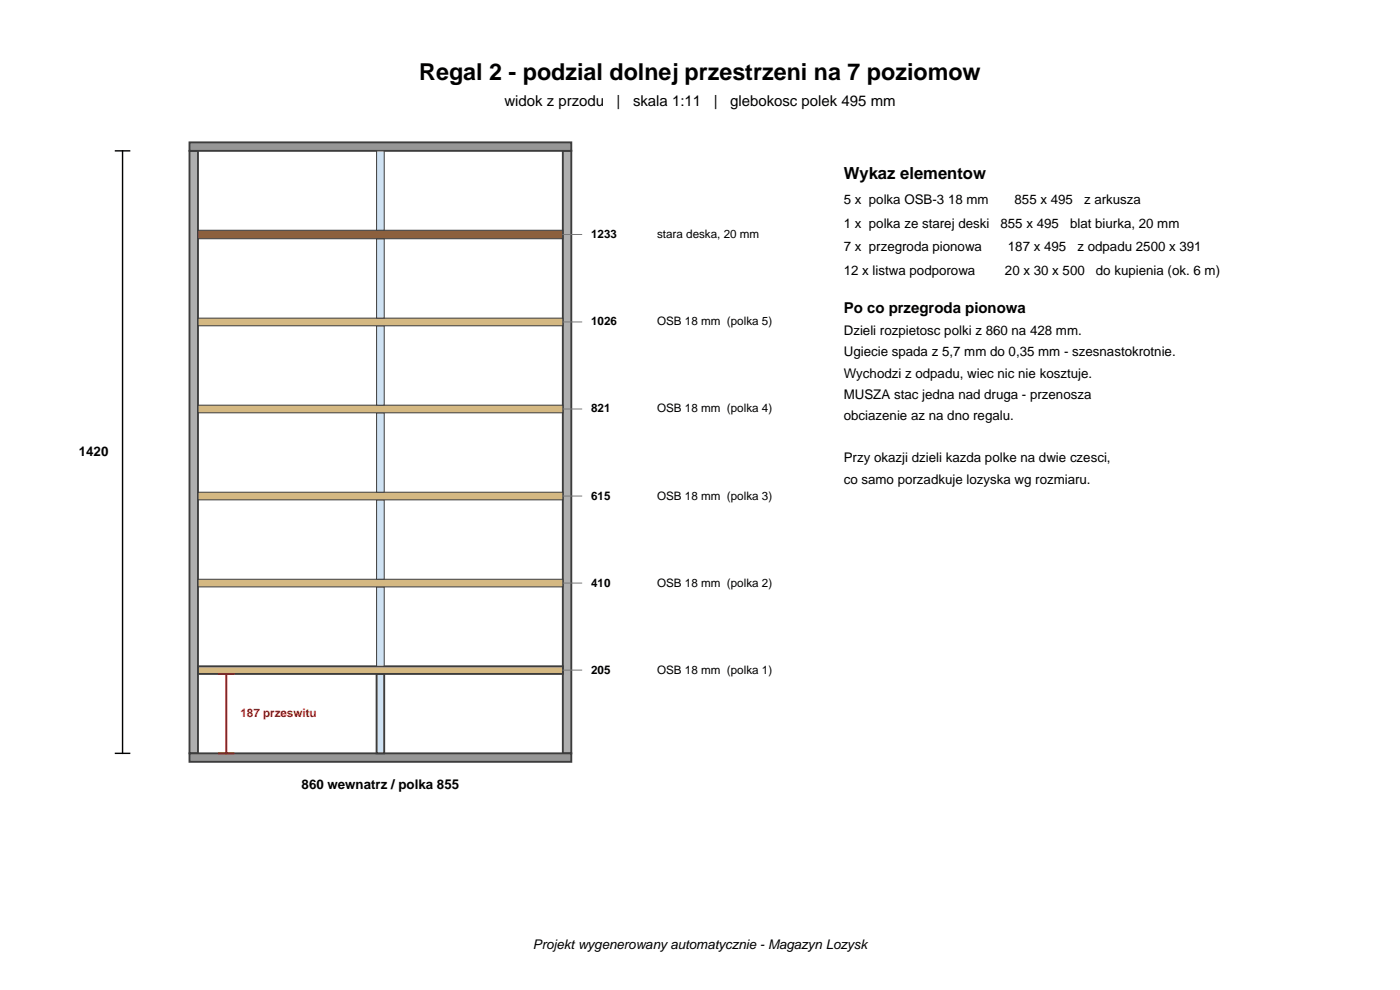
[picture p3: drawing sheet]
<svg xmlns="http://www.w3.org/2000/svg" width="297mm" height="210mm" viewBox="0 0 297 210" stroke-linecap="round" stroke-linejoin="round" font-family="sans-serif">
<defs><g id="words">
<text font-size="4.9" x="88.9" y="17">Regal 2 - podzial dolnej przestrzeni na 7 poziomow</text>
<text font-size="3.5" x="179" y="38.1">Wykaz elementow</text>
<g font-size="3.2">
<text x="107" y="22.5">widok z przodu</text>
<text x="130.8" y="22.5">|</text>
<text x="134.3" y="22.5">skala 1:11</text>
<text x="151.4" y="22.5">|</text>
<text x="154.9" y="22.5">glebokosc polek 495 mm</text>
<text x="179" y="66.5">Po co przegroda pionowa</text>
</g>
<g font-size="2.8">
<text x="179" y="43.3">5 x polka OSB-3 18 mm</text>
<text x="215.2" y="43.3">855 x 495</text>
<text x="230" y="43.3">z arkusza</text>
<text x="179" y="48.3">1 x polka ze starej deski</text>
<text x="179" y="53.3">7 x przegroda pionowa</text>
<text x="212.3" y="48.3">855 x 495</text>
<text x="213.8" y="53.3">187 x 495</text>
<text x="227" y="48.3">blat biurka, 20 mm</text>
<text x="228.6" y="53.3">z odpadu 2500 x 391</text>
<text x="179" y="58.3">12 x listwa podporowa</text>
<text x="213.2" y="58.3">20 x 30 x 500</text>
<text x="232.5" y="58.3">do kupienia (ok. 6 m)</text>
<text x="179" y="71.1">Dzieli rozpietosc polki z 860 na 428 mm.</text>
<text x="179" y="75.6">Ugiecie spada z 5,7 mm do 0,35 mm - szesnastokrotnie.</text>
<text x="179" y="80.1">Wychodzi z odpadu, wiec nic nie kosztuje.</text>
<text x="179" y="84.6">MUSZA stac jedna nad druga - przenosza</text>
<text x="179" y="89.1">obciazenie az na dno regalu.</text>
<text x="16.7" y="96.7">1420</text>
<text x="179" y="98.1">Przy okazji dzieli kazda polke na dwie czesci,</text>
<text x="179" y="102.6">co samo porzadkuje lozyska wg rozmiaru.</text>
<text x="64" y="167.3">860 wewnatrz / polka 855</text>
<text x="113.1" y="201.3">Projekt wygenerowany automatycznie - Magazyn Lozysk</text>
</g>
<g font-size="2.5">
<text x="125.4" y="50.5">1233</text>
<text x="139.4" y="50.5">stara deska, 20 mm</text>
<text x="125.4" y="69">1026</text>
<text x="139.4" y="69">OSB 18 mm (polka 5)</text>
<text x="125.4" y="87.5">821</text>
<text x="139.4" y="87.5">OSB 18 mm (polka 4)</text>
<text x="125.4" y="106">615</text>
<text x="139.4" y="106">OSB 18 mm (polka 3)</text>
<text x="125.4" y="124.4">410</text>
<text x="139.4" y="124.4">OSB 18 mm (polka 2)</text>
<text x="125.4" y="142.9">205</text>
<text x="139.4" y="142.9">OSB 18 mm (polka 1)</text>
</g>
<text font-size="2.5" fill="#c80000" x="51" y="152.1">187 przeswitu</text>
</g></defs>
<g fill="#afafaf" stroke="#3c3c3c" stroke-width=".4">
<path d="M40.2 32h1.8v127.8h-1.8z"/>
<path d="M119.4 32h1.8v127.8h-1.8z"/>
</g>
<g fill="#969696" stroke="#3c3c3c" stroke-width=".4">
<path d="M40.2 159.8h81v1.8h-81z"/>
<path d="M40.2 30.2h81v1.8h-81z"/>
</g>
<path d="M79.9 143h1.6v16.8h-1.6z" fill="#cfe2f3" stroke="#3c3c3c" stroke-width=".4"/>
<path d="M42 141.3h77.4v1.7h-77.4z" fill="#d4b882" stroke="#3c3c3c" stroke-width=".4"/>
<path d="M119.4 142.1h4" fill="none" stroke="#787878" stroke-width=".21"/>
<path d="M79.9 124.5h1.6v16.8h-1.6z" fill="#cfe2f3" stroke="#3c3c3c" stroke-width=".21"/>
<path d="M42 122.9h77.4v1.6h-77.4z" fill="#d4b882" stroke="#3c3c3c" stroke-width=".21"/>
<path d="M119.4 123.7h4" fill="none" stroke="#787878" stroke-width=".21"/>
<path d="M79.9 106h1.6v16.9h-1.6z" fill="#cfe2f3" stroke="#3c3c3c" stroke-width=".21"/>
<path d="M42 104.4h77.4v1.6h-77.4z" fill="#d4b882" stroke="#3c3c3c" stroke-width=".21"/>
<path d="M119.4 105.2h4" fill="none" stroke="#787878" stroke-width=".21"/>
<path d="M79.9 87.6h1.6v16.8h-1.6z" fill="#cfe2f3" stroke="#3c3c3c" stroke-width=".21"/>
<path d="M42 85.9h77.4v1.7h-77.4z" fill="#d4b882" stroke="#3c3c3c" stroke-width=".21"/>
<path d="M119.4 86.8h4" fill="none" stroke="#787878" stroke-width=".21"/>
<path d="M79.9 69.1h1.6v16.8h-1.6z" fill="#cfe2f3" stroke="#3c3c3c" stroke-width=".21"/>
<path d="M42 67.5h77.4v1.6h-77.4z" fill="#d4b882" stroke="#3c3c3c" stroke-width=".21"/>
<path d="M119.4 68.3h4" fill="none" stroke="#787878" stroke-width=".21"/>
<path d="M79.9 50.6h1.6v16.9h-1.6z" fill="#cfe2f3" stroke="#3c3c3c" stroke-width=".21"/>
<path d="M42 48.8h77.4v1.8h-77.4z" fill="#8c603e" stroke="#3c3c3c" stroke-width=".21"/>
<path d="M119.4 49.7h4" fill="none" stroke="#787878" stroke-width=".21"/>
<path d="M79.9 32h1.6v16.8h-1.6z" fill="#cfe2f3" stroke="#3c3c3c" stroke-width=".21"/>
<path d="M24.5 32h3M26 32v127.8M24.5 159.8h3" fill="none" stroke="#000" stroke-width=".3"/>
<path d="M46.5 159.8h3M46.5 143h3M48 143v16.8" fill="none" stroke="#c80000" stroke-width=".4"/>
<use href="#words"/>
</svg>
